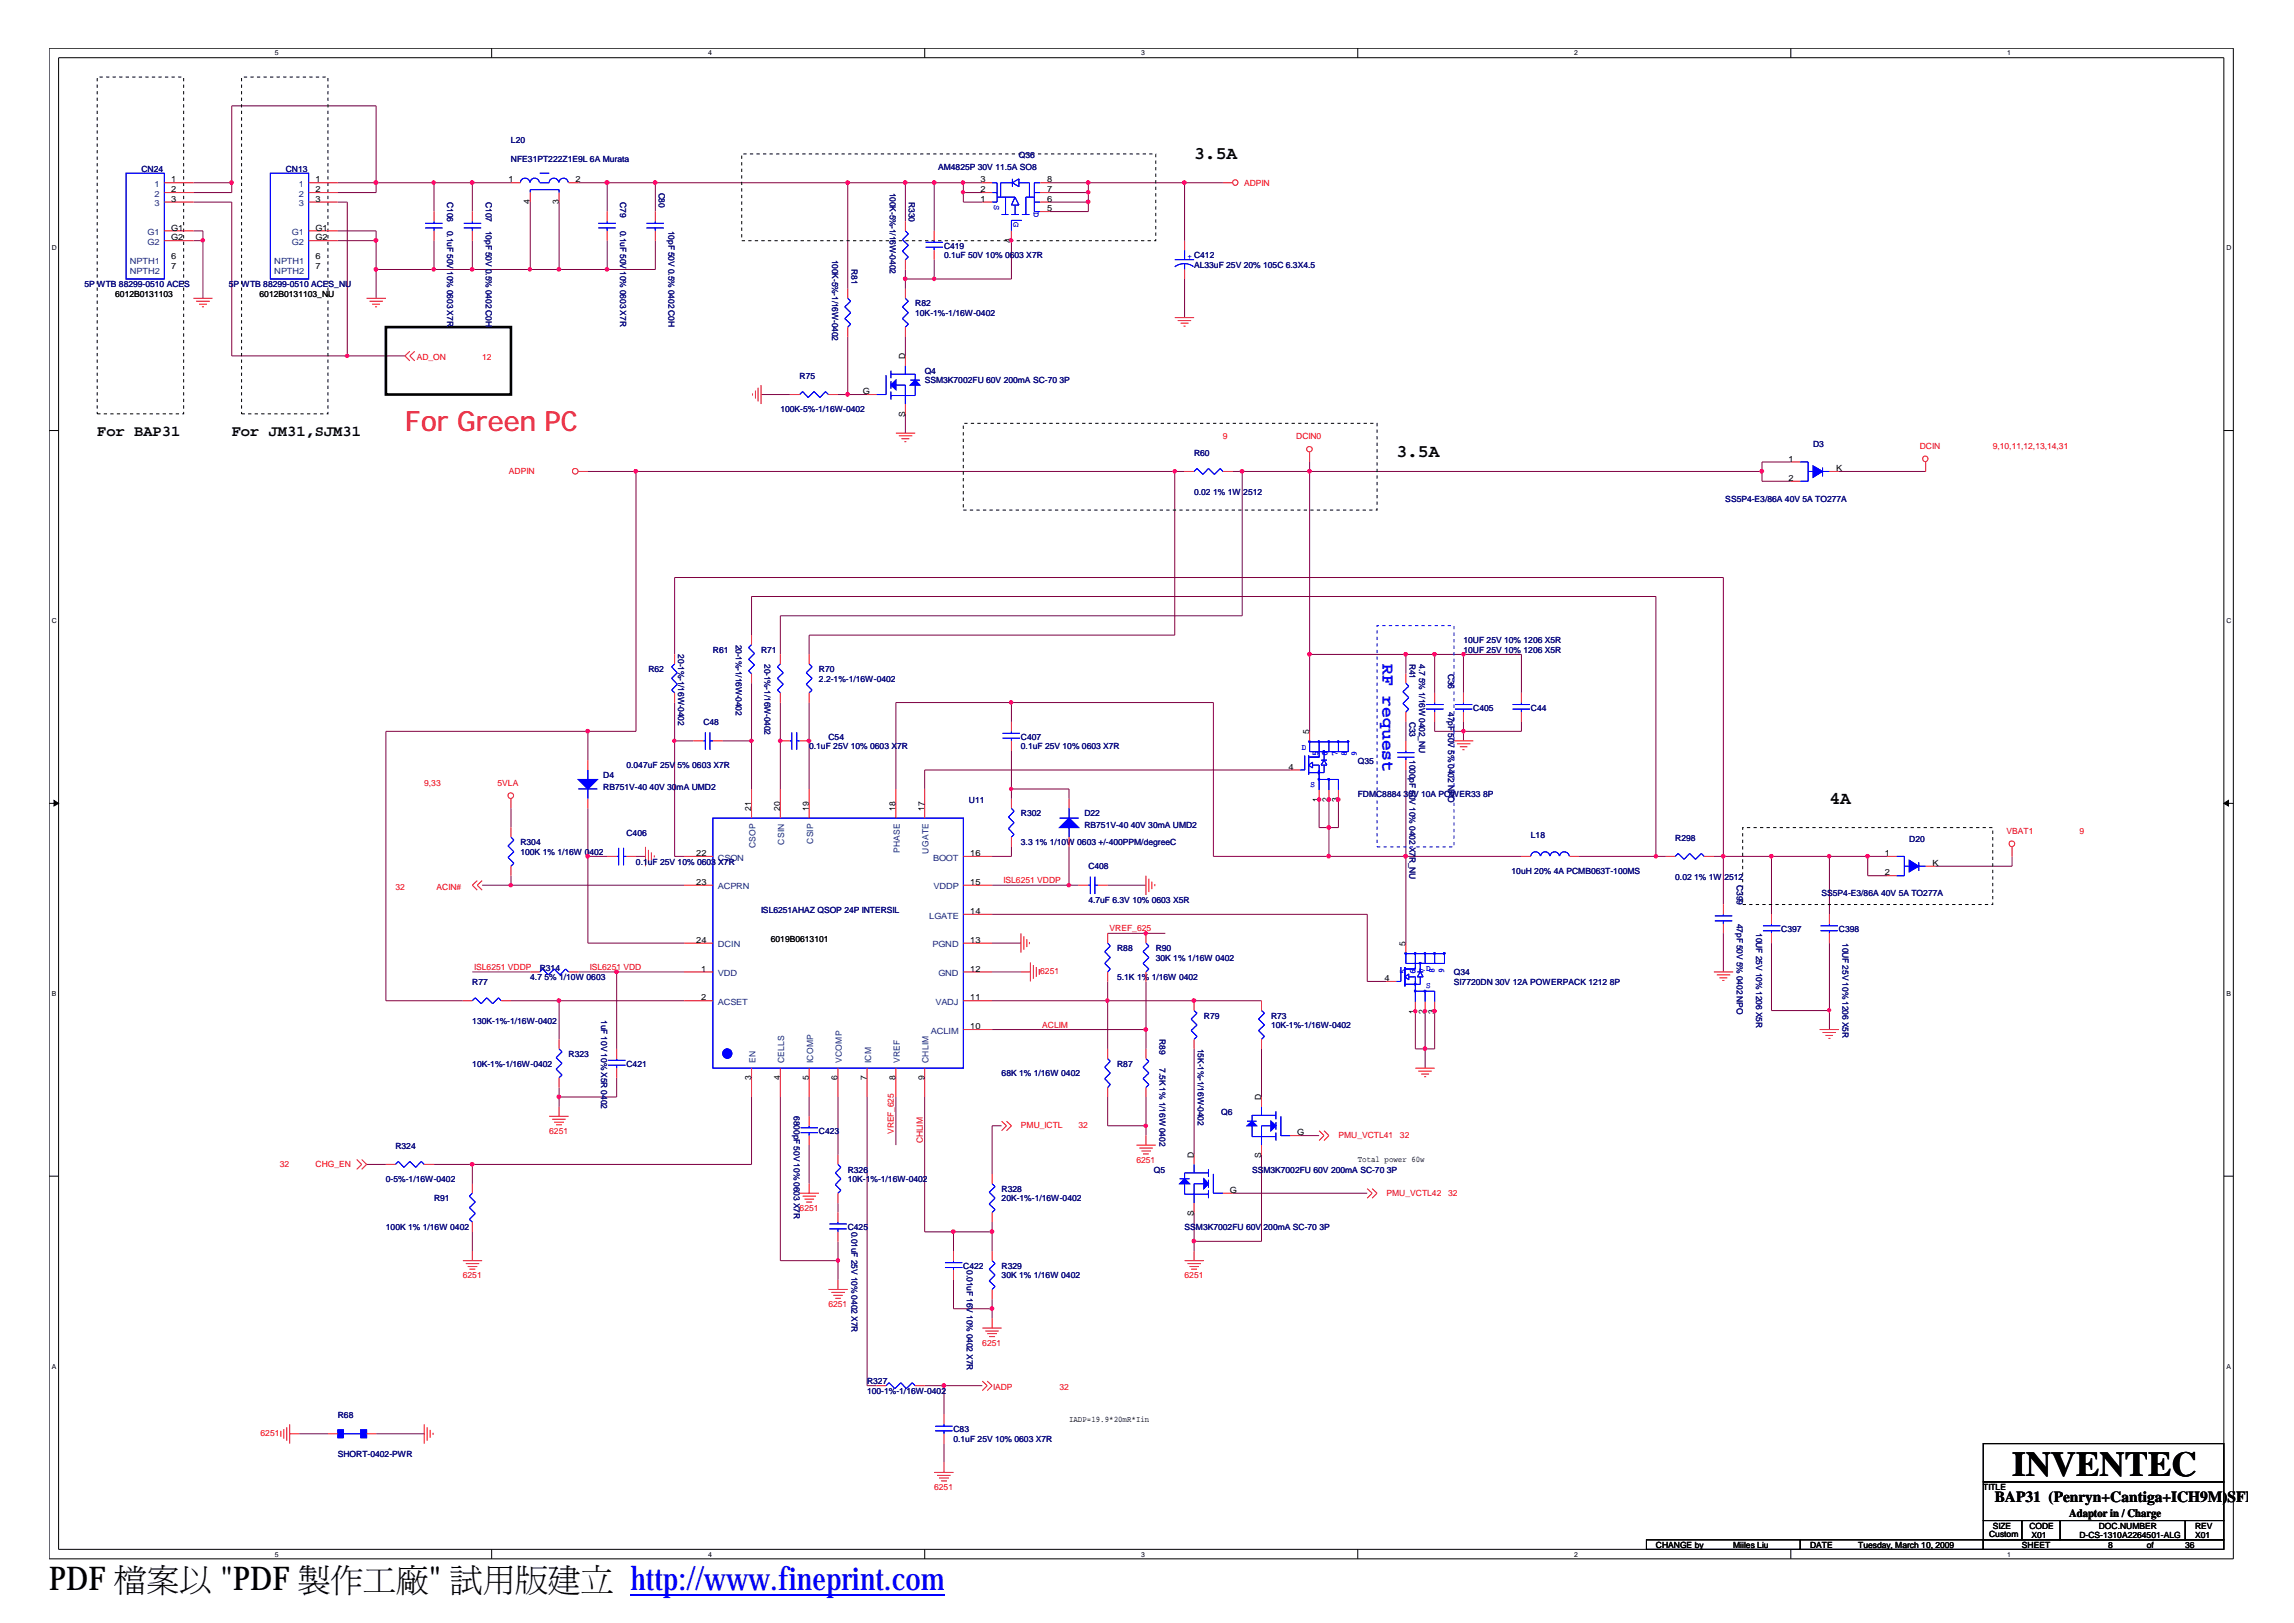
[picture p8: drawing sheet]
<svg xmlns="http://www.w3.org/2000/svg" width="297mm" height="210mm" viewBox="0 0 297 210" stroke-linecap="round" stroke-linejoin="round" font-family="sans-serif">
<defs><g id="words">
<text font-size="4.5" x="260.2" y="190.9">INVENTEC</text>
<g font-size="4.2">
<text x="6.3" y="205.7">PDF 檔</text>
<text x="19" y="205.7">案</text>
<text x="23.2" y="205.7">以製&quot; 試立</text>
<text x="28.5" y="205.7">&quot;PDF</text>
<text x="42.8" y="205.7">作</text>
<text x="47" y="205.7">工用</text>
<text x="51.2" y="205.7">廠版</text>
<text x="70.9" y="205.7">建</text>
</g>
<text font-size="4.2" fill="#00f" x="81.5" y="205.7">http://www.fineprint.com</text>
<text font-size="3.6" fill="#f00" x="52.4" y="55.8">For Green PC</text>
<g font-size="2.3">
<text x="154.4" y="20.6">3.5A</text>
<text x="180.6" y="59.2">3.5A</text>
<text x="236.6" y="103.9">4A</text>
</g>
<text font-size="2.3" fill="#00f" x="178.8" y="85.9" transform="rotate(90 178.8 85.9)">RF request</text>
<g font-size="2">
<text x="12.6" y="56.4">For BAP31</text>
<text x="30" y="56.4">For JM31,SJM31</text>
<text x="258" y="194.2">BAP31 (Penryn+Cantiga+ICH9M)SFF</text>
</g>
<text font-size="1.5" x="267.6" y="196.1">Adaptor in / Charge</text>
<g font-size="1.1" fill="#000080">
<text x="18.3" y="22.2">CN24</text>
<text x="37" y="22.2">CN13</text>
<text x="66.1" y="18.5">L20</text>
<text x="66.1" y="21">NFE31PT222Z1E9L 6A Murata</text>
<text x="121.3" y="22">AM4825P 30V 11.5A SO8</text>
<text x="131.8" y="20.5">Q36</text>
<text x="57.8" y="26.1" transform="rotate(90 57.8 26.1)">C106</text>
<text x="57.8" y="29.9" transform="rotate(90 57.8 29.9)">0.1uF 50V</text>
<text x="62.8" y="26.1" transform="rotate(90 62.8 26.1)">C107</text>
<text x="62.8" y="29.9" transform="rotate(90 62.8 29.9)">10pF 50V 0.5% 0402 C0H</text>
<text x="80.2" y="26.1" transform="rotate(90 80.2 26.1)">C79</text>
<text x="80.2" y="29.9" transform="rotate(90 80.2 29.9)">0.1uF 50V</text>
<text x="85.2" y="24.9" transform="rotate(90 85.2 24.9)">C80</text>
<text x="86.4" y="29.9" transform="rotate(90 86.4 29.9)">10pF 50V 0.5% 0402 C0H</text>
<text x="115.1" y="24.9" transform="rotate(90 115.1 24.9)">100K-5%-1/16W-0402</text>
<text x="117.6" y="26.1" transform="rotate(90 117.6 26.1)">R330</text>
<text x="57.8" y="35.1" transform="rotate(90 57.8 35.1)">10% 0603 X7R</text>
<text x="80.2" y="35.1" transform="rotate(90 80.2 35.1)">10% 0603 X7R</text>
<text x="107.6" y="33.6" transform="rotate(90 107.6 33.6)">100K-5%-1/16W-0402</text>
<text x="110.1" y="34.9" transform="rotate(90 110.1 34.9)">R81</text>
<text x="122.1" y="32.2">C419</text>
<text x="122.1" y="33.4">0.1uF 50V 10% 0603 X7R</text>
<text x="154.4" y="34.6">AL33uF 25V 20% 105C 6.3X4.5</text>
<text x="10.9" y="37.1">5P</text>
<text x="12.6" y="37.1">WTB 88299-0510 ACES</text>
<text x="29.6" y="37.1">5P</text>
<text x="31.2" y="37.1">WTB 88299-0510 ACES_NU</text>
<text x="118.4" y="39.6">R82</text>
<text x="118.4" y="40.9">10K-1%-1/16W-0402</text>
<text x="100.9" y="53.3">100K-5%-1/16W-0402</text>
<text x="103.4" y="49">R75</text>
<text x="119.6" y="48.4">Q4</text>
<text x="119.6" y="49.6">SSM3K7002FU 60V 200mA SC-70 3P</text>
<text x="154.4" y="58.9">R60</text>
<text x="234.5" y="57.8">D3</text>
<text x="154.4" y="64">0.02 1% 1W</text>
<text x="160.8" y="64">2512</text>
<text x="223.1" y="64.9">SS5P4-E3/86A 40V 5A TO277A</text>
<text x="95.2" y="83.4" transform="rotate(90 95.2 83.4)">20-1%-1/16W-0402</text>
<text x="189.3" y="83.2">10UF 25V 10% 1206 X5R</text>
<text x="83.9" y="86.9">R62</text>
<text x="87.7" y="84.6" transform="rotate(90 87.7 84.6)">20-1%-1/16W-0402</text>
<text x="92.2" y="84.4">R61</text>
<text x="98.4" y="84.4">R71</text>
<text x="98.9" y="85.9" transform="rotate(90 98.9 85.9)">20-1%-1/16W-0402</text>
<text x="105.9" y="86.9">R70</text>
<text x="105.9" y="88.2">2.2-1%-1/16W-0402</text>
<text x="182.3" y="85.9" transform="rotate(90 182.3 85.9)">R41</text>
<text x="183.6" y="85.9" transform="rotate(90 183.6 85.9)">4.7</text>
<text x="183.6" y="87.6" transform="rotate(90 183.6 87.6)">5% 1/16W 0402_NU</text>
<text x="187.3" y="87.1" transform="rotate(90 187.3 87.1)">C36</text>
<text x="189.3" y="84.4">10UF 25V 10% 1206 X5R</text>
<text x="91" y="93.8">C48</text>
<text x="107.1" y="95.6">C54</text>
<text x="132" y="95.6">C407</text>
<text x="182.3" y="93.4" transform="rotate(90 182.3 93.4)">C33</text>
<text x="187.3" y="92.1" transform="rotate(90 187.3 92.1)">47pF</text>
<text x="187.3" y="94.8" transform="rotate(90 187.3 94.8)">50V 5% 0402 NPO</text>
<text x="190.5" y="91.9">C405</text>
<text x="198" y="91.9">C44</text>
<text x="78" y="100.6">D4</text>
<text x="81" y="99.4">0.047uF 25V 5% 0603 X7R</text>
<text x="104.6" y="96.9">0.1uF 25V 10% 0603 X7R</text>
<text x="132" y="96.9">0.1uF 25V 10% 0603 X7R</text>
<text x="175.6" y="98.8">Q35</text>
<text x="182.3" y="98.3" transform="rotate(90 182.3 98.3)">1000pF 50V 10% 0402 X7</text>
<text x="78" y="102.1">RB751V-40 40V 30mA UMD2</text>
<text x="125.3" y="103.9">U11</text>
<text x="132" y="105.6">R302</text>
<text x="140.3" y="105.6">D22</text>
<text x="140.3" y="107.1">RB751V-40 40V 30mA UMD2</text>
<text x="175.6" y="103.1">FDMC8884 30V 10A POWER33 8P</text>
<text x="67.3" y="109.3">R304</text>
<text x="67.3" y="110.6">100K 1% 1/16W 0402</text>
<text x="81" y="108.1">C406</text>
<text x="82.3" y="111.8">0.1uF 25V 10% 0603 X7R</text>
<text x="132" y="109.3">3.3 1% 1/10W 0603 +/-400PPM/degreeC</text>
<text x="140.8" y="112.5">C408</text>
<text x="182.3" y="110.8" transform="rotate(90 182.3 110.8)">R_NU</text>
<text x="195.5" y="113.1">10uH 20% 4A PCMB063T-100MS</text>
<text x="198" y="108.3">L18</text>
<text x="216.7" y="108.7">R298</text>
<text x="216.7" y="113.8">0.02 1% 1W</text>
<text x="223" y="113.8">2512</text>
<text x="246.9" y="108.9">D20</text>
<text x="98.4" y="118">ISL6251AHAZ QSOP 24P IINTERSIL</text>
<text x="98.4" y="118">ISL6251AHAZ QSOP 24P NTERSIL</text>
<text x="140.8" y="116.8">4.7uF 6.3V 10% 0603 X5R</text>
<text x="224.6" y="114.5" transform="rotate(90 224.6 114.5)">C399</text>
<text x="224.6" y="119.5" transform="rotate(90 224.6 119.5)">47pF 50V 5% 0402 NPO</text>
<text x="235.6" y="115.9">SS5P4-E3/86A 40V 5A TO277A</text>
<text x="69.8" y="125.5">R314</text>
<text x="144.5" y="123">R88</text>
<text x="149.5" y="123">R90</text>
<text x="149.5" y="124.3">30K 1% 1/16W 0402</text>
<text x="227.1" y="120.7" transform="rotate(90 227.1 120.7)">10UF 25V 10% 1206 X5R</text>
<text x="230.4" y="120.5">C397</text>
<text x="237.8" y="120.5">C398</text>
<text x="238.3" y="122" transform="rotate(90 238.3 122)">10UF 25V 10% 1206 X5R</text>
<text x="61.1" y="127.4">R77</text>
<text x="68.6" y="126.8">4.7 5% 1/10W 0603</text>
<text x="77.8" y="131.9" transform="rotate(90 77.8 131.9)">1uF 10V 10% X5R 0402</text>
<text x="144.5" y="126.8">5.1K 1% 1/16W 0402</text>
<text x="155.7" y="131.8">R79</text>
<text x="164.4" y="131.8">R73</text>
<text x="188" y="126.1">Q34</text>
<text x="188" y="127.4">SI7720DN 30V 12A POWERPACK 1212 8P</text>
<text x="61.1" y="132.5">130K-1%-1/16W-0402</text>
<text x="61.1" y="138">10K-1%-1/16W-0402</text>
<text x="73.5" y="136.7">R323</text>
<text x="81" y="138">C421</text>
<text x="144.5" y="138">R87</text>
<text x="149.9" y="134.4" transform="rotate(90 149.9 134.4)">R89</text>
<text x="154.9" y="135.7" transform="rotate(90 154.9 135.7)">15K-1%-1/16W-0402</text>
<text x="164.4" y="133">10K-1%-1/16W-0402</text>
<text x="129.5" y="139.2">68K 1% 1/16W 0402</text>
<text x="149.9" y="138.1" transform="rotate(90 149.9 138.1)">7.5K 1% 1/16W 0402</text>
<text x="51.1" y="148.6">R324</text>
<text x="102.7" y="144.4" transform="rotate(90 102.7 144.4)">6800pF 50V 10% 0603 X7R</text>
<text x="105.9" y="146.7">C423</text>
<text x="157.9" y="144.2">Q6</text>
<text x="49.9" y="152.9">0-5%-1/16W-0402</text>
<text x="56.1" y="155.4">R91</text>
<text x="109.6" y="151.7">R326</text>
<text x="109.6" y="152.9">10K-1%-1/16W-0402</text>
<text x="129.5" y="154.1">R328</text>
<text x="129.5" y="155.4">20K-1%-1/16W-0402</text>
<text x="149.2" y="151.7">Q5</text>
<text x="161.9" y="151.7">SSM3K7002FU 60V 200mA SC-70 3P</text>
<text x="49.9" y="159.1">100K 1% 1/16W 0402</text>
<text x="109.6" y="159.1">C425</text>
<text x="110.1" y="159.3" transform="rotate(90 110.1 159.3)">0.01uF 25V 10% 0402 X7R</text>
<text x="153.2" y="159.1">SSM3K7002FU 60V 200mA SC-70 3P</text>
<text x="124.6" y="164.1">C422</text>
<text x="125.1" y="164.3" transform="rotate(90 125.1 164.3)">0.01uF 16V 10% 0402 X7R</text>
<text x="129.5" y="164.1">R329</text>
<text x="129.5" y="165.3">30K 1% 1/16W 0402</text>
<text x="112.1" y="179">R327</text>
<text x="43.7" y="183.4">R68</text>
<text x="112.1" y="180.3">100-1%-1/16W-0402</text>
<text x="123.3" y="185.3">C83</text>
<text x="43.7" y="188.5">SHORT-0402-PWR</text>
<text x="123.3" y="186.5">0.1uF 25V 10% 0603 X7R</text>
</g>
<g font-size="1.1">
<text x="22.1" y="23.6">1</text>
<text x="40.8" y="23.6">1</text>
<text x="65.8" y="23.6">1</text>
<text x="74.4" y="23.6">2</text>
<text x="126.8" y="23.6">3</text>
<text x="135.4" y="23.6">8</text>
<text x="22.1" y="24.9">2</text>
<text x="22.1" y="26.1">3</text>
<text x="22.1" y="29.8">G1</text>
<text x="40.8" y="24.9">2</text>
<text x="40.8" y="26.1">3</text>
<text x="40.8" y="29.8">G1</text>
<text x="68.5" y="26.4" transform="rotate(-90 68.5 26.4)">4</text>
<text x="72.3" y="26.4" transform="rotate(-90 72.3 26.4)">3</text>
<text x="126.8" y="26.1">1</text>
<text x="126.8" y="24.9">2</text>
<text x="135.4" y="27.3">5</text>
<text x="135.4" y="26.1">6</text>
<text x="135.4" y="24.9">7</text>
<text x="22.1" y="33.5">6</text>
<text x="22.1" y="34.8">7</text>
<text x="22.1" y="31.1">G2</text>
<text x="40.8" y="33.5">6</text>
<text x="40.8" y="34.8">7</text>
<text x="40.8" y="31.1">G2</text>
<text x="130.8" y="31.4" transform="rotate(-90 130.8 31.4)">4</text>
<text x="14.9" y="38.4">6012B0131103</text>
<text x="33.6" y="38.4">6012B0131103_NU</text>
<text x="117.1" y="46.4" transform="rotate(-90 117.1 46.4)">D</text>
<text x="111.6" y="51">G</text>
<text x="117.1" y="53.9" transform="rotate(-90 117.1 53.9)">S</text>
<text x="231.3" y="59.7">1</text>
<text x="231.3" y="62.2">2</text>
<text x="237.5" y="60.9">K</text>
<text x="169.3" y="94.9" transform="rotate(-90 169.3 94.9)">5</text>
<text x="166.6" y="99.5">4</text>
<text x="97.2" y="104.9" transform="rotate(-90 97.2 104.9)">21</text>
<text x="100.9" y="104.9" transform="rotate(-90 100.9 104.9)">20</text>
<text x="104.6" y="104.9" transform="rotate(-90 104.6 104.9)">19</text>
<text x="115.8" y="104.9" transform="rotate(-90 115.8 104.9)">18</text>
<text x="119.5" y="104.9" transform="rotate(-90 119.5 104.9)">17</text>
<text x="170.6" y="103.7" transform="rotate(-90 170.6 103.7)">1</text>
<text x="171.8" y="103.7" transform="rotate(-90 171.8 103.7)">2</text>
<text x="173.1" y="103.7" transform="rotate(-90 173.1 103.7)">3</text>
<text x="90" y="110.7">22</text>
<text x="125.5" y="110.7">16</text>
<text x="243.8" y="110.7">1</text>
<text x="243.8" y="113.2">2</text>
<text x="249.9" y="112">K</text>
<text x="90" y="114.4">23</text>
<text x="125.5" y="118.2">14</text>
<text x="125.5" y="114.4">15</text>
<text x="90" y="121.9">24</text>
<text x="90.7" y="125.7">1</text>
<text x="99.7" y="121.8">6019B0613101</text>
<text x="125.5" y="125.7">12</text>
<text x="125.5" y="121.9">13</text>
<text x="181.8" y="122.3" transform="rotate(-90 181.8 122.3)">5</text>
<text x="90.7" y="129.4">2</text>
<text x="125.5" y="129.4">11</text>
<text x="179.1" y="126.9">4</text>
<text x="183" y="131.1" transform="rotate(-90 183 131.1)">1</text>
<text x="184.3" y="131.1" transform="rotate(-90 184.3 131.1)">2</text>
<text x="185.5" y="131.1" transform="rotate(-90 185.5 131.1)">3</text>
<text x="125.5" y="133.1">10</text>
<text x="97.2" y="139.7" transform="rotate(-90 97.2 139.7)">3</text>
<text x="100.9" y="139.7" transform="rotate(-90 100.9 139.7)">4</text>
<text x="104.6" y="139.7" transform="rotate(-90 104.6 139.7)">5</text>
<text x="108.3" y="139.7" transform="rotate(-90 108.3 139.7)">6</text>
<text x="112.1" y="139.7" transform="rotate(-90 112.1 139.7)">7</text>
<text x="115.8" y="139.7" transform="rotate(-90 115.8 139.7)">8</text>
<text x="119.5" y="139.7" transform="rotate(-90 119.5 139.7)">9</text>
<text x="163.1" y="142.3" transform="rotate(-90 163.1 142.3)">D</text>
<text x="154.4" y="149.7" transform="rotate(-90 154.4 149.7)">D</text>
<text x="163.1" y="149.7" transform="rotate(-90 163.1 149.7)">S</text>
<text x="167.8" y="146.8">G</text>
<text x="159" y="154.3">G</text>
<text x="175.6" y="150.3">Total power 60w</text>
<text x="154.4" y="157.2" transform="rotate(-90 154.4 157.2)">S</text>
<text x="138.3" y="183.9">IADP=19.9*20mR*Iin</text>
<text x="256.5" y="192.7">TITLE</text>
<text x="257.7" y="197.7">SIZE</text>
<text x="262.5" y="197.7">CODE</text>
<text x="271.4" y="197.7">DOC.NUMBER</text>
<text x="283.9" y="197.7">REV</text>
<text x="214.2" y="200.2">CHANGE by</text>
<text x="224.2" y="200.2">Miiles Liu</text>
<text x="234.1" y="200.2">DATE</text>
<text x="240.3" y="200.2">Tuesday, March 10, 2009</text>
<text x="257.3" y="198.8">Custom</text>
<text x="261.5" y="200.2">SHEET</text>
<text x="262.7" y="198.9">X01</text>
<text x="268.9" y="198.9">D-CS-1310A2264501-ALG</text>
<text x="272.7" y="200.2">8</text>
<text x="277.7" y="200.2">of</text>
<text x="282.6" y="200.2">36</text>
<text x="283.9" y="198.9">X01</text>
</g>
<g font-size="1.1" fill="#004080">
<text x="20" y="24.2">1</text>
<text x="20" y="25.5">2</text>
<text x="20" y="26.7">3</text>
<text x="38.7" y="24.2">1</text>
<text x="38.7" y="25.5">2</text>
<text x="38.7" y="26.7">3</text>
<text x="16.8" y="34.1">NPTH1</text>
<text x="16.8" y="35.4">NPTH2</text>
<text x="19.1" y="30.4">G1</text>
<text x="19.1" y="31.7">G2</text>
<text x="35.5" y="34.1">NPTH1</text>
<text x="35.5" y="35.4">NPTH2</text>
<text x="37.8" y="30.4">G1</text>
<text x="37.8" y="31.7">G2</text>
<text x="92.8" y="111.3">CSON</text>
<text x="97.7" y="109.7" transform="rotate(-90 97.7 109.7)">CSOP</text>
<text x="101.4" y="109.2" transform="rotate(-90 101.4 109.2)">CSIN</text>
<text x="105.2" y="109.1" transform="rotate(-90 105.2 109.1)">CSIP</text>
<text x="116.4" y="110.3" transform="rotate(-90 116.4 110.3)">PHASE</text>
<text x="120.1" y="110.4" transform="rotate(-90 120.1 110.4)">UGATE</text>
<text x="120.7" y="111.3">BOOT</text>
<text x="92.8" y="115">ACPRN</text>
<text x="120.2" y="118.8">LGATE</text>
<text x="120.7" y="115">VDDP</text>
<text x="92.8" y="122.5">DCIN</text>
<text x="120.6" y="122.5">PGND</text>
<text x="92.8" y="126.3">VDD</text>
<text x="92.8" y="130">ACSET</text>
<text x="121" y="130">VADJ</text>
<text x="121.4" y="126.3">GND</text>
<text x="97.7" y="137.5" transform="rotate(-90 97.7 137.5)">EN</text>
<text x="101.4" y="137.5" transform="rotate(-90 101.4 137.5)">CELLS</text>
<text x="105.2" y="137.5" transform="rotate(-90 105.2 137.5)">ICOMP</text>
<text x="108.9" y="137.5" transform="rotate(-90 108.9 137.5)">VCOMP</text>
<text x="112.6" y="137.5" transform="rotate(-90 112.6 137.5)">ICM</text>
<text x="116.4" y="137.5" transform="rotate(-90 116.4 137.5)">VREF</text>
<text x="120.1" y="137.5" transform="rotate(-90 120.1 137.5)">CHLIM</text>
<text x="120.4" y="133.7">ACLIM</text>
</g>
<g font-size="1.1" fill="#00f">
<text x="128.6" y="26.5" transform="rotate(90 128.6 26.5)">S</text>
<text x="131.1" y="28.8" transform="rotate(90 131.1 28.8)">G</text>
<text x="133.7" y="27.4" transform="rotate(90 133.7 27.4)">D</text>
<text x="153.6" y="33.5">+ C412</text>
<text x="168.4" y="97">D</text>
<text x="169.5" y="101.7">S</text>
<text x="170.5" y="97.7" transform="rotate(-90 170.5 97.7)">5</text>
<text x="171.7" y="97.7" transform="rotate(-90 171.7 97.7)">6</text>
<text x="173" y="97.7" transform="rotate(-90 173 97.7)">7</text>
<text x="174.2" y="97.7" transform="rotate(-90 174.2 97.7)">8</text>
<text x="175.5" y="97.7" transform="rotate(-90 175.5 97.7)">9</text>
<text x="181.8" y="126" transform="rotate(-90 181.8 126)">5</text>
<text x="183" y="126" transform="rotate(-90 183 126)">6</text>
<text x="184.3" y="125.8" transform="rotate(-90 184.3 125.8)">7</text>
<text x="184.4" y="125.6">D</text>
<text x="185.5" y="125.8" transform="rotate(-90 185.5 125.8)">8</text>
<text x="186.8" y="125.8" transform="rotate(-90 186.8 125.8)">9</text>
<text x="184.4" y="127.7">S</text>
</g>
<g font-size="1.1" fill="#f00">
<text x="160.9" y="24.1">ADPIN</text>
<text x="53.9" y="46.5">AD_ON</text>
<text x="62.4" y="46.5">12</text>
<text x="158.2" y="56.8">9</text>
<text x="167.6" y="56.8">DCIN0</text>
<text x="248.3" y="58.1">DCIN</text>
<text x="257.7" y="58.1">9,10,11,12,13,14,31</text>
<text x="65.8" y="61.3">ADPIN</text>
<text x="54.9" y="101.6">9,33</text>
<text x="64.3" y="101.6">5VLA</text>
<text x="259.5" y="107.8">VBAT1</text>
<text x="268.9" y="107.8">9</text>
<text x="51.1" y="115.1">32</text>
<text x="56.5" y="115.1">ACIN#</text>
<text x="129.8" y="114.2">ISL6251 VDDP</text>
<text x="61.3" y="125.4">ISL6251 VDDP</text>
<text x="76.3" y="125.4">ISL6251 VDD</text>
<text x="134.5" y="126">6251</text>
<text x="143.5" y="120.5">VREF_625</text>
<text x="134.8" y="132.9">ACLIM</text>
<text x="71" y="146.7">6251</text>
<text x="115.6" y="146.6" transform="rotate(-90 115.6 146.6)">VREF_625</text>
<text x="119.3" y="147.8" transform="rotate(-90 119.3 147.8)">CHLIM</text>
<text x="132" y="145.9">PMU_ICTL</text>
<text x="139.5" y="145.9">32</text>
<text x="173.1" y="147.2">PMU_VCTL41</text>
<text x="181.1" y="147.2">32</text>
<text x="36.2" y="150.9">32</text>
<text x="40.8" y="150.9">CHG_EN</text>
<text x="147" y="150.4">6251</text>
<text x="179.3" y="154.7">PMU_VCTL42</text>
<text x="187.3" y="154.7">32</text>
<text x="103.4" y="156.6">6251</text>
<text x="59.9" y="165.3">6251</text>
<text x="153.2" y="165.3">6251</text>
<text x="107.1" y="169.1">6251</text>
<text x="127" y="174">6251</text>
<text x="128.4" y="179.8">IADP</text>
<text x="137" y="179.8">32</text>
<text x="33.7" y="185.8">6251</text>
<text x="120.8" y="192.7">6251</text>
</g>
<g font-size=".9">
<text x="35.6" y="7.2">5</text>
<text x="91.6" y="7.2">4</text>
<text x="147.6" y="7.2">3</text>
<text x="203.6" y="7.2">2</text>
<text x="259.6" y="7.2">1</text>
<text x="6.7" y="32.4">D</text>
<text x="288" y="32.4">D</text>
<text x="6.7" y="80.6">C</text>
<text x="288" y="80.6">C</text>
<text x="6.7" y="128.8">B</text>
<text x="288" y="128.8">B</text>
<text x="6.7" y="177">A</text>
<text x="288" y="177">A</text>
<text x="35.6" y="201.3">5</text>
<text x="91.6" y="201.3">4</text>
<text x="147.6" y="201.3">3</text>
<text x="203.6" y="201.3">2</text>
<text x="259.6" y="201.3">1</text>
</g>
</g></defs>
<g fill="none" stroke="#000" stroke-width=".13">
<path d="M6.3 6.2h282.5v195.4h-282.5zM7.6 7.5h280v192.9h-280zM63.6 6.2v1.3M119.6 6.2v1.3M175.6 6.2v1.3M231.6 6.2v1.3M6.3 55.7h1.3M287.6 55.7h1.2M6.3 103.9h1.3M287.6 103.9h1.2M6.3 152.1h1.3M287.6 152.1h1.2"/>
<path d="M212.9 199.2h19.9v1.2h-19.9zM232.8 199.2h23.7v1.2h-23.7zM256.5 186.7h31.1v5h-31.1zM256.5 196.7h5v2.5h-5zM256.5 199.2h31.1v1.2h-31.1zM256.5 191.7h31.1v5h-31.1zM261.5 196.7h4.9v2.5h-4.9zM266.4 196.7h16.2v2.5h-16.2zM282.6 196.7h5v2.5h-5zM63.6 200.4v1.2M119.6 200.4v1.2M175.6 200.4v1.2"/>
<path d="M231.6 200.4v1.2"/>
</g>
<g fill="#000" stroke="#000" stroke-width=".13">
<path d="M7 103.5l.6 .4-.6 .3z" fill-rule="evenodd"/>
<path d="M287.6 103.9l.6-.4v.7z" fill-rule="evenodd"/>
</g>
<g fill="none" stroke="#800040" stroke-width=".13">
<path d="M25 23.6h5M25 24.9h5v-11.2h18.6v11.2h-4.9M25 26.1h5v19.9h22.4M25 29.9h1.2v8.7M25 31.1h1.2M43.7 23.6h22.4M43.7 29.9h4.9v8.7M43.7 26.1h1.2v19.9M43.7 31.1h4.9M56.1 23.6v3.8M56.1 31.1v3.8M61.1 23.6v3.8"/>
<path d="M61.1 31.1v3.8M68.6 26.1v8.8M72.3 26.1v8.8M74.8 23.6h52.2M78.5 23.6v3.8M78.5 31.1v3.8M84.8 31.1v3.8h-36.2M84.8 23.6v3.8M109.6 23.6v13.8M117.1 23.6v5M117.1 34.9v2.5M120.8 23.6v6.3"/>
<path d="M120.8 33.6v2.5M124.6 23.6v2.5h2.4M124.6 24.9h2.4M130.8 29.9v6.2h-13.7M135.8 23.6h22.4M135.8 26.1h5M135.8 24.9h5M140.8 23.6v3.8h-5M153.2 23.6v7.5M153.2 36.1v5M98.4 51h3.8M108.4 51h3.7"/>
<path d="M109.6 43.6v7.4M117.1 43.6v2.4M117.1 53.5v2.5M169.4 59.7v34.9M231.6 59.7h-3.7v2.5h3.7M76 61h77.2M82.3 61v33.6h-32.4v34.8h10M151.9 61v21.1h-47.3v2.5M159.4 61h68.5M160.7 61v18.6h-59.8v5M237.8 61h11.2M76 94.6v3.7"/>
<path d="M87.2 90.9v19.9h1.3M87.2 84.6v-9.9h135.7v42.3M87.2 95.8h2.5M93.5 95.8h3.7M97.2 82.1v-5h117v33.7M97.2 88.4v13.6M100.9 90.9v11.1M104.6 90.9v11.1M130.8 90.9v2.5M130.8 97.1v6.2M166.9 99.6h-47.3v2.4M169.4 84.6h27.4v5"/>
<path d="M181.8 84.6v2.5M181.8 93.4v2.4M181.8 99.6v22.4M185.5 84.6v5M185.5 93.4v1.2h11.3v-1.2M189.3 84.6v5M189.3 93.4v2.4M62.4 114.5h26.1M66.1 104.5v2.5M66.1 113.3v1.2M76 110.8h2.5M76 104.5v17.5h12.5"/>
<path d="M82.3 110.8h1.2M115.9 102v-11.1h41v19.9h39.9M128.3 114.5h11.2M128.3 118.3h48.5v8.6h2.5M130.8 109.5v1.3h-2.5M130.8 102h7.5v1.3M138.3 109.5v5M143.3 114.5h4.9M170.6 103.3v3.7h2.5v-3.7M171.9 103.3v7.5M204.2 110.8h11.2M221.7 110.8h22.4"/>
<path d="M229.1 110.8v7.5M236.6 110.8v7.5M241.6 110.8v2.5h2.5M260.2 110.8v1.2h-9.9M61.1 125.7h7.5M66.1 129.4h22.4M72.3 129.4v5M74.8 125.7h13.7M79.8 139.4v2.5h-7.5M79.8 125.7v10M128.3 122h3.7M128.3 125.7h3.7"/>
<path d="M128.3 129.4h34.9M128.3 133.2h19.9M143.3 126.9v8.8M143.3 120.7h7.4M148.2 126.9v8.8M154.4 135.7v13.7M163.2 135.7v6.2M183 130.7v5h2.5v-5M184.3 130.7v7.4M222.9 120.7v5M229.1 122v8.7h7.5M236.6 122v11.2"/>
<path d="M47.4 150.6h2.5M61.1 150.6v2.5M61.1 159.3v2.5M72.3 140.6v2.5M97.2 141.9v8.7h-41.1M100.9 141.9v21.1h7.5M104.6 141.9v2.5M104.6 148.1v5M108.4 141.9v7.5M108.4 155.6v1.2M112.1 141.9v37.3h1.3M115.9 141.9v6.2"/>
<path d="M119.6 141.9v17.4h8.7M123.3 159.3v2.5M128.3 158v3.8M129.5 145.6h-1.2v6.2M143.3 141.9v3.7h4.9M148.2 141.9v5M154.4 156.8v5M159.4 154.3h17.4M163.2 149.4v11.1h-8.8M168.1 146.9h2.5M108.4 160.5v5M119.6 179.2h7.4"/>
<path d="M122.1 179.2v3.7M123.3 165.5v3.8h5M128.3 168v2.5M38.7 185.4h3.7M48.6 185.4h6.3M122.1 186.7v2.5"/>
</g>
<g fill="#f0f" stroke="#f0f" stroke-width=".13">
<path d="M48.4 34.7h.4l.1 .1-.1 .2-.2 .1-.2-.1z" fill-rule="evenodd"/>
<path d="M109.4 23.4h.4l.1 .2-.1 .2h-.2h-.2z" fill-rule="evenodd"/>
<path d="M124.4 23.4h.3l.1 .2-.1 .2h-.2h-.1z" fill-rule="evenodd"/>
<path d="M116.9 35.9h.3l.1 .1-.1 .2-.1 .1-.2-.1z" fill-rule="evenodd"/>
<path d="M120.7 35.9h.3v.1v.2l-.2 .1-.1-.1z" fill-rule="evenodd"/>
<path d="M130.6 30.9h.3l.1 .2-.1 .1-.1 .1-.2-.1z" fill-rule="evenodd"/>
<path d="M140.6 25.9h.3l.1 .2-.1 .2h-.2h-.1z" fill-rule="evenodd"/>
<path d="M109.4 50.8h.4l.1 .2-.1 .2h-.2h-.2z" fill-rule="evenodd"/>
<path d="M120.7 23.4h.3v.2v.2h-.2h-.1z" fill-rule="evenodd"/>
<path d="M124.4 24.7h.3l.1 .2-.1 .1-.2 .1-.1-.1z" fill-rule="evenodd"/>
<path d="M116.9 23.4h.3l.1 .2-.1 .2h-.1h-.2z" fill-rule="evenodd"/>
<path d="M78.3 34.7h.4v.1v.2l-.2 .1-.2-.1z" fill-rule="evenodd"/>
<path d="M72.1 34.7h.3l.1 .1-.1 .2-.1 .1-.2-.1z" fill-rule="evenodd"/>
<path d="M78.3 23.4h.4v.2v.2h-.2h-.2z" fill-rule="evenodd"/>
<path d="M60.9 23.4h.3l.1 .2-.1 .2h-.2h-.1z" fill-rule="evenodd"/>
<path d="M55.9 34.7h.3l.1 .1-.1 .2-.1 .1-.2-.1z" fill-rule="evenodd"/>
<path d="M84.6 23.4h.3l.1 .2-.1 .2h-.2h-.1z" fill-rule="evenodd"/>
<path d="M153 23.4h.3l.1 .2-.1 .2h-.1h-.2z" fill-rule="evenodd"/>
<path d="M140.6 23.4h.3l.1 .2-.1 .2h-.2h-.1z" fill-rule="evenodd"/>
<path d="M68.4 34.7h.3v.1v.2l-.2 .1-.1-.1z" fill-rule="evenodd"/>
<path d="M48.4 23.4h.4l.1 .2-.1 .2h-.2h-.2z" fill-rule="evenodd"/>
<path d="M48.4 23.4h.4l.1 .2-.1 .2h-.2h-.2z" fill-rule="evenodd"/>
<path d="M48.4 30.9h.4l.1 .2-.1 .1-.2 .1-.2-.1z" fill-rule="evenodd"/>
<path d="M241.4 110.6h.3l.1 .1-.1 .2-.2 .1-.1-.1z" fill-rule="evenodd"/>
<path d="M236.4 110.6h.3l.1 .1-.1 .2-.1 .1-.2-.1z" fill-rule="evenodd"/>
<path d="M172.9 103.2h.3l.1 .2-.1 .2h-.1h-.2z" fill-rule="evenodd"/>
<path d="M170.4 103.2h.3l.1 .2-.1 .2h-.1h-.2z" fill-rule="evenodd"/>
<path d="M181.6 110.6h.4v.1v.2l-.2 .1-.2-.1z" fill-rule="evenodd"/>
<path d="M182.9 130.6h.3l.1 .2-.1 .1-.2 .1-.1-.1z" fill-rule="evenodd"/>
<path d="M185.4 130.6h.3l.1 .2-.1 .1-.2 .1-.1-.1z" fill-rule="evenodd"/>
<path d="M121.9 179h.3l.1 .2-.1 .1-.2 .1-.1-.1z" fill-rule="evenodd"/>
<path d="M169.2 84.4h.3l.1 .2-.1 .2-.2 .1-.1-.1z" fill-rule="evenodd"/>
<path d="M181.6 84.4h.4v.2v.2l-.2 .1-.2-.1z" fill-rule="evenodd"/>
<path d="M189.1 94.4h.3l.1 .1-.1 .2-.1 .1-.2-.1z" fill-rule="evenodd"/>
<path d="M236.4 130.5h.3l.1 .2-.1 .1-.1 .1-.2-.1z" fill-rule="evenodd"/>
<path d="M75.8 110.6h.4v.1v.2l-.2 .1-.2-.1z" fill-rule="evenodd"/>
<path d="M130.6 90.7h.3l.1 .1-.1 .2-.1 .1-.2-.1z" fill-rule="evenodd"/>
<path d="M130.6 101.9h.3l.1 .1-.1 .2h-.1h-.2z" fill-rule="evenodd"/>
<path d="M138.1 114.3h.3l.1 .2-.1 .1-.2 .1-.1-.1z" fill-rule="evenodd"/>
<path d="M104.5 95.7h.3l.1 .1-.1 .2h-.2h-.1z" fill-rule="evenodd"/>
<path d="M100.7 95.7h.4v.1v.2h-.2h-.2z" fill-rule="evenodd"/>
<path d="M160.5 60.8h.3l.1 .1-.1 .2-.2 .1-.1-.1z" fill-rule="evenodd"/>
<path d="M97 95.7h.3l.1 .1-.1 .2h-.1h-.2z" fill-rule="evenodd"/>
<path d="M214 110.6h.3l.1 .1-.1 .2-.1 .1-.2-.1z" fill-rule="evenodd"/>
<path d="M87.1 95.7h.2l.1 .1-.1 .2h-.1h-.1z" fill-rule="evenodd"/>
<path d="M222.7 110.6h.3l.1 .1-.1 .2-.2 .1-.1-.1z" fill-rule="evenodd"/>
<path d="M148 145.4h.3l.1 .2-.1 .1-.1 .1-.2-.1z" fill-rule="evenodd"/>
<path d="M148 133h.3l.1 .2-.1 .1-.1 .1-.2-.1z" fill-rule="evenodd"/>
<path d="M184.1 135.5h.4v.1v.2l-.2 .1-.2-.1z" fill-rule="evenodd"/>
<path d="M184.1 130.6h.4v.2v.1l-.2 .1-.2-.1z" fill-rule="evenodd"/>
<path d="M75.8 94.4h.4v.1v.2l-.2 .1-.2-.1z" fill-rule="evenodd"/>
<path d="M65.9 114.3h.3l.1 .2-.1 .1-.2 .1-.1-.1z" fill-rule="evenodd"/>
<path d="M60.9 150.4h.3l.1 .2-.1 .1-.2 .1-.1-.1z" fill-rule="evenodd"/>
<path d="M79.6 125.5h.3l.1 .2-.1 .1-.2 .1-.1-.1z" fill-rule="evenodd"/>
<path d="M72.1 129.2h.3l.1 .2-.1 .2h-.1h-.2z" fill-rule="evenodd"/>
<path d="M171.7 106.8h.3l.1 .2-.1 .2h-.2h-.1z" fill-rule="evenodd"/>
<path d="M171.7 110.6h.3l.1 .1-.1 .2-.2 .1-.1-.1z" fill-rule="evenodd"/>
<path d="M171.7 103.2h.3l.1 .2-.1 .2h-.2h-.1z" fill-rule="evenodd"/>
<path d="M148 133h.3l.1 .2-.1 .1-.1 .1-.2-.1z" fill-rule="evenodd"/>
<path d="M228.9 110.6h.3l.1 .1-.1 .2-.1 .1-.2-.1z" fill-rule="evenodd"/>
<path d="M128.1 159.1h.3l.1 .2-.1 .1-.1 .1-.2-.1z" fill-rule="evenodd"/>
<path d="M151.8 60.8h.3v.1v.2l-.2 .1-.1-.1z" fill-rule="evenodd"/>
<path d="M82.1 60.8h.3l.1 .1-.1 .2-.2 .1-.1-.1z" fill-rule="evenodd"/>
<path d="M227.7 60.8h.3l.1 .1-.1 .2-.2 .1-.1-.1z" fill-rule="evenodd"/>
<path d="M169.2 60.8h.3l.1 .1-.1 .2-.2 .1-.1-.1z" fill-rule="evenodd"/>
<path d="M72.1 141.7h.3l.1 .1-.1 .2-.1 .1-.2-.1z" fill-rule="evenodd"/>
<path d="M123.1 159.1h.3l.1 .2-.1 .1-.1 .1-.2-.1z" fill-rule="evenodd"/>
<path d="M128.1 169.1h.3l.1 .1-.1 .2-.1 .1-.2-.1z" fill-rule="evenodd"/>
<path d="M143.1 129.2h.3v.2v.2h-.2h-.1z" fill-rule="evenodd"/>
<path d="M140.6 24.7h.3l.1 .2-.1 .1-.2 .1-.1-.1z" fill-rule="evenodd"/>
<path d="M148 120.6h.3l.1 .1-.1 .1-.1 .1-.2-.1z" fill-rule="evenodd"/>
<path d="M154.2 129.2h.4v.2v.2h-.2h-.2z" fill-rule="evenodd"/>
<path d="M48.4 30.9h.4l.1 .2-.1 .1-.2 .1-.2-.1z" fill-rule="evenodd"/>
<path d="M44.7 45.9h.3l.1 .1-.1 .2h-.1h-.2z" fill-rule="evenodd"/>
<path d="M181.6 110.6h.4v.1v.2l-.2 .1-.2-.1z" fill-rule="evenodd"/>
<path d="M185.4 84.4h.3l.1 .2-.1 .2-.2 .1-.1-.1z" fill-rule="evenodd"/>
<path d="M189.1 84.4h.3l.1 .2-.1 .2-.1 .1-.2-.1z" fill-rule="evenodd"/>
<path d="M108.2 162.8h.3l.1 .2-.1 .2-.1 .1-.2-.1z" fill-rule="evenodd"/>
<path d="M154.2 160.3h.4v.2v.2l-.2 .1-.2-.1z" fill-rule="evenodd"/>
<path d="M78.3 23.4h.4v.2v.2h-.2h-.2z" fill-rule="evenodd"/>
<path d="M60.9 34.7h.3l.1 .1-.1 .2-.2 .1-.1-.1z" fill-rule="evenodd"/>
<path d="M55.9 23.4h.3l.1 .2-.1 .2h-.1h-.2z" fill-rule="evenodd"/>
<path d="M120.7 23.4h.3v.2v.2h-.2h-.1z" fill-rule="evenodd"/>
<path d="M29.8 23.4h.3l.1 .2-.1 .2h-.2h-.1z" fill-rule="evenodd"/>
<path d="M26.1 30.9h.3l.1 .2-.1 .1-.2 .1-.1-.1z" fill-rule="evenodd"/>
<path d="M48.4 34.7h.4l.1 .1-.1 .2-.2 .1-.2-.1z" fill-rule="evenodd"/>
<path d="M109.4 23.4h.4l.1 .2-.1 .2h-.2h-.2z" fill-rule="evenodd"/>
<path d="M124.4 23.4h.3l.1 .2-.1 .2h-.2h-.1z" fill-rule="evenodd"/>
<path d="M116.9 35.9h.3l.1 .1-.1 .2-.1 .1-.2-.1z" fill-rule="evenodd"/>
<path d="M120.7 35.9h.3v.1v.2l-.2 .1-.1-.1z" fill-rule="evenodd"/>
<path d="M130.6 30.9h.3l.1 .2-.1 .1-.1 .1-.2-.1z" fill-rule="evenodd"/>
<path d="M140.6 25.9h.3l.1 .2-.1 .2h-.2h-.1z" fill-rule="evenodd"/>
<path d="M109.4 50.8h.4l.1 .2-.1 .2h-.2h-.2z" fill-rule="evenodd"/>
<path d="M120.7 23.4h.3v.2v.2h-.2h-.1z" fill-rule="evenodd"/>
<path d="M124.4 24.7h.3l.1 .2-.1 .1-.2 .1-.1-.1z" fill-rule="evenodd"/>
<path d="M116.9 23.4h.3l.1 .2-.1 .2h-.1h-.2z" fill-rule="evenodd"/>
<path d="M78.3 34.7h.4v.1v.2l-.2 .1-.2-.1z" fill-rule="evenodd"/>
<path d="M72.1 34.7h.3l.1 .1-.1 .2-.1 .1-.2-.1z" fill-rule="evenodd"/>
<path d="M78.3 23.4h.4v.2v.2h-.2h-.2z" fill-rule="evenodd"/>
<path d="M60.9 23.4h.3l.1 .2-.1 .2h-.2h-.1z" fill-rule="evenodd"/>
<path d="M55.9 34.7h.3l.1 .1-.1 .2-.1 .1-.2-.1z" fill-rule="evenodd"/>
<path d="M84.6 23.4h.3l.1 .2-.1 .2h-.2h-.1z" fill-rule="evenodd"/>
<path d="M153 23.4h.3l.1 .2-.1 .2h-.1h-.2z" fill-rule="evenodd"/>
<path d="M140.6 23.4h.3l.1 .2-.1 .2h-.2h-.1z" fill-rule="evenodd"/>
<path d="M68.4 34.7h.3v.1v.2l-.2 .1-.1-.1z" fill-rule="evenodd"/>
<path d="M48.4 23.4h.4l.1 .2-.1 .2h-.2h-.2z" fill-rule="evenodd"/>
<path d="M48.4 23.4h.4l.1 .2-.1 .2h-.2h-.2z" fill-rule="evenodd"/>
<path d="M48.4 30.9h.4l.1 .2-.1 .1-.2 .1-.2-.1z" fill-rule="evenodd"/>
<path d="M241.4 110.6h.3l.1 .1-.1 .2-.2 .1-.1-.1z" fill-rule="evenodd"/>
<path d="M236.4 110.6h.3l.1 .1-.1 .2-.1 .1-.2-.1z" fill-rule="evenodd"/>
<path d="M172.9 103.2h.3l.1 .2-.1 .2h-.1h-.2z" fill-rule="evenodd"/>
<path d="M170.4 103.2h.3l.1 .2-.1 .2h-.1h-.2z" fill-rule="evenodd"/>
<path d="M181.6 110.6h.4v.1v.2l-.2 .1-.2-.1z" fill-rule="evenodd"/>
<path d="M182.9 130.6h.3l.1 .2-.1 .1-.2 .1-.1-.1z" fill-rule="evenodd"/>
<path d="M185.4 130.6h.3l.1 .2-.1 .1-.2 .1-.1-.1z" fill-rule="evenodd"/>
<path d="M121.9 179h.3l.1 .2-.1 .1-.2 .1-.1-.1z" fill-rule="evenodd"/>
<path d="M169.2 84.4h.3l.1 .2-.1 .2-.2 .1-.1-.1z" fill-rule="evenodd"/>
<path d="M181.6 84.4h.4v.2v.2l-.2 .1-.2-.1z" fill-rule="evenodd"/>
<path d="M189.1 94.4h.3l.1 .1-.1 .2-.1 .1-.2-.1z" fill-rule="evenodd"/>
<path d="M236.4 130.5h.3l.1 .2-.1 .1-.1 .1-.2-.1z" fill-rule="evenodd"/>
<path d="M75.8 110.6h.4v.1v.2l-.2 .1-.2-.1z" fill-rule="evenodd"/>
<path d="M130.6 90.7h.3l.1 .1-.1 .2-.1 .1-.2-.1z" fill-rule="evenodd"/>
<path d="M130.6 101.9h.3l.1 .1-.1 .2h-.1h-.2z" fill-rule="evenodd"/>
<path d="M138.1 114.3h.3l.1 .2-.1 .1-.2 .1-.1-.1z" fill-rule="evenodd"/>
<path d="M104.5 95.7h.3l.1 .1-.1 .2h-.2h-.1z" fill-rule="evenodd"/>
<path d="M100.7 95.7h.4v.1v.2h-.2h-.2z" fill-rule="evenodd"/>
<path d="M160.5 60.8h.3l.1 .1-.1 .2-.2 .1-.1-.1z" fill-rule="evenodd"/>
<path d="M97 95.7h.3l.1 .1-.1 .2h-.1h-.2z" fill-rule="evenodd"/>
<path d="M214 110.6h.3l.1 .1-.1 .2-.1 .1-.2-.1z" fill-rule="evenodd"/>
<path d="M87.1 95.7h.2l.1 .1-.1 .2h-.1h-.1z" fill-rule="evenodd"/>
<path d="M222.7 110.6h.3l.1 .1-.1 .2-.2 .1-.1-.1z" fill-rule="evenodd"/>
<path d="M148 145.4h.3l.1 .2-.1 .1-.1 .1-.2-.1z" fill-rule="evenodd"/>
<path d="M148 133h.3l.1 .2-.1 .1-.1 .1-.2-.1z" fill-rule="evenodd"/>
<path d="M184.1 135.5h.4v.1v.2l-.2 .1-.2-.1z" fill-rule="evenodd"/>
<path d="M184.1 130.6h.4v.2v.1l-.2 .1-.2-.1z" fill-rule="evenodd"/>
<path d="M75.8 94.4h.4v.1v.2l-.2 .1-.2-.1z" fill-rule="evenodd"/>
<path d="M65.9 114.3h.3l.1 .2-.1 .1-.2 .1-.1-.1z" fill-rule="evenodd"/>
<path d="M60.9 150.4h.3l.1 .2-.1 .1-.2 .1-.1-.1z" fill-rule="evenodd"/>
<path d="M79.6 125.5h.3l.1 .2-.1 .1-.2 .1-.1-.1z" fill-rule="evenodd"/>
<path d="M72.1 129.2h.3l.1 .2-.1 .2h-.1h-.2z" fill-rule="evenodd"/>
<path d="M171.7 106.8h.3l.1 .2-.1 .2h-.2h-.1z" fill-rule="evenodd"/>
<path d="M171.7 110.6h.3l.1 .1-.1 .2-.2 .1-.1-.1z" fill-rule="evenodd"/>
<path d="M171.7 103.2h.3l.1 .2-.1 .2h-.2h-.1z" fill-rule="evenodd"/>
<path d="M148 133h.3l.1 .2-.1 .1-.1 .1-.2-.1z" fill-rule="evenodd"/>
<path d="M228.9 110.6h.3l.1 .1-.1 .2-.1 .1-.2-.1z" fill-rule="evenodd"/>
<path d="M128.1 159.1h.3l.1 .2-.1 .1-.1 .1-.2-.1z" fill-rule="evenodd"/>
<path d="M151.8 60.8h.3v.1v.2l-.2 .1-.1-.1z" fill-rule="evenodd"/>
<path d="M82.1 60.8h.3l.1 .1-.1 .2-.2 .1-.1-.1z" fill-rule="evenodd"/>
<path d="M227.7 60.8h.3l.1 .1-.1 .2-.2 .1-.1-.1z" fill-rule="evenodd"/>
<path d="M169.2 60.8h.3l.1 .1-.1 .2-.2 .1-.1-.1z" fill-rule="evenodd"/>
<path d="M72.1 141.7h.3l.1 .1-.1 .2-.1 .1-.2-.1z" fill-rule="evenodd"/>
<path d="M123.1 159.1h.3l.1 .2-.1 .1-.1 .1-.2-.1z" fill-rule="evenodd"/>
<path d="M128.1 169.1h.3l.1 .1-.1 .2-.1 .1-.2-.1z" fill-rule="evenodd"/>
<path d="M143.1 129.2h.3v.2v.2h-.2h-.1z" fill-rule="evenodd"/>
<path d="M140.6 24.7h.3l.1 .2-.1 .1-.2 .1-.1-.1z" fill-rule="evenodd"/>
<path d="M148 120.6h.3l.1 .1-.1 .1-.1 .1-.2-.1z" fill-rule="evenodd"/>
<path d="M154.2 129.2h.4v.2v.2h-.2h-.2z" fill-rule="evenodd"/>
<path d="M48.4 30.9h.4l.1 .2-.1 .1-.2 .1-.2-.1z" fill-rule="evenodd"/>
<path d="M44.7 45.9h.3l.1 .1-.1 .2h-.1h-.2z" fill-rule="evenodd"/>
<path d="M181.6 110.6h.4v.1v.2l-.2 .1-.2-.1z" fill-rule="evenodd"/>
<path d="M185.4 84.4h.3l.1 .2-.1 .2-.2 .1-.1-.1z" fill-rule="evenodd"/>
<path d="M189.1 84.4h.3l.1 .2-.1 .2-.1 .1-.2-.1z" fill-rule="evenodd"/>
<path d="M108.2 162.8h.3l.1 .2-.1 .2-.1 .1-.2-.1z" fill-rule="evenodd"/>
<path d="M154.2 160.3h.4v.2v.2l-.2 .1-.2-.1z" fill-rule="evenodd"/>
<path d="M78.3 23.4h.4v.2v.2h-.2h-.2z" fill-rule="evenodd"/>
<path d="M60.9 34.7h.3l.1 .1-.1 .2-.2 .1-.1-.1z" fill-rule="evenodd"/>
<path d="M55.9 23.4h.3l.1 .2-.1 .2h-.1h-.2z" fill-rule="evenodd"/>
<path d="M120.7 23.4h.3v.2v.2h-.2h-.1z" fill-rule="evenodd"/>
<path d="M29.8 23.4h.3l.1 .2-.1 .2h-.2h-.1z" fill-rule="evenodd"/>
<path d="M26.1 30.9h.3l.1 .2-.1 .1-.2 .1-.1-.1z" fill-rule="evenodd"/>
</g>
<g fill="none" stroke="#f00" stroke-width=".13">
<path d="M21.3 23.6h3.7M21.3 26.1h3.7M21.3 24.9h3.7M21.3 29.9h3.7M21.3 31.1h3.7M25 38.6h2.5M25.4 39h1.7M25.7 39.3h1.1M26.1 39.7h.3M39.9 23.6h3.8M39.9 26.1h3.8M39.9 24.9h3.8"/>
<path d="M39.9 29.9h3.8M39.9 31.1h3.8M47.4 38.6h2.5M47.8 39h1.7M48.1 39.3h1M48.5 39.7h.3M56.1 27.4v1.2M56.1 29.9v1.2M61.1 27.4v1.2M61.1 29.9v1.2M66.1 23.6h1.2M68.6 24.9v1.2"/>
<path d="M72.3 24.9v1.2M73.5 23.6h1.3M78.5 27.4v1.2M78.5 29.9v1.2M84.8 27.4v1.2M84.8 29.9v1.2M109.6 37.4v1.2M117.1 28.6v1.3M117.1 33.6v1.3M117.1 37.4v1.2M120.8 29.9v1.2M120.8 32.4v1.2"/>
<path d="M127 23.6h1.3M127 26.1h1.3M127 24.9h1.3M130.8 29.9v1.2M134.5 23.6h1.3M134.5 27.4h1.3M134.5 26.1h1.3M134.5 24.9h1.3M153.2 31.1v1.3M153.2 34.9v1.2M158.2 23.6h1.2M53 45.4l-.6 .6 .6 .7"/>
<path d="M53.6 45.4l-.6 .6 .6 .7M97.3 50.9v.3M97.7 50.5v1M98 50.1v1.8M98.4 49.8v2.5M102.2 51h1.2M107.1 51h1.3M109.6 42.3v1.3M112.1 51h1.3M115.9 56h2.5M116.2 56.4h1.8M116.6 56.7h1"/>
<path d="M117 57.1h.2M117.1 42.3v1.3M117.1 46v1.3M117.1 52.3v1.2M151.9 41.1h2.5M152.3 41.5h1.8M152.7 41.8h1M153.1 42.2h.2M169.4 58.5v1.2M231.6 59.7h1.2M249 59.7v1.3M74.8 61h1.2"/>
<path d="M153.2 61h1.2M158.2 61h1.2M231.6 62.2h1.2M236.6 61h1.2M76 98.3v1.3M87.2 84.6v1.3M87.2 89.6v1.3M89.7 95.8h1.3M92.2 95.8h1.3M97.2 82.1v1.3M97.2 87.1v1.3M100.9 95.8h1.3"/>
<path d="M100.9 84.6v1.3M100.9 89.6v1.3M103.4 95.8h1.2M104.6 84.6v1.3M104.6 89.6v1.3M130.8 93.4v1.2M130.8 95.8v1.3M166.9 99.6h1.2M169.4 94.6v1.2M181.8 87.1v1.3M181.8 92.1v1.3M181.8 95.8v1.3"/>
<path d="M181.8 98.3v1.3M185.5 89.6v1.3M185.5 92.1v1.3M188 95.8h2.5M188.4 96.2h1.8M188.8 96.6h1M189.1 97h.3M189.3 89.6v1.3M189.3 92.1v1.3M196.8 89.6v1.3M196.8 92.1v1.3M61.7 113.9l-.6 .6 .6 .6"/>
<path d="M62.4 113.9l-.7 .6 .7 .6M66.1 103.3v1.2M66.1 107v1.3M66.1 112v1.3M76 103.3v1.2M78.5 110.8h1.3M81 110.8h1.3M83.5 109.5v2.5M83.9 109.9v1.7M84.2 110.3v1M84.6 110.6v.3M88.5 114.5h3.7"/>
<path d="M88.5 110.8h3.7M97.2 102v3.8M100.9 102v3.8M104.6 102v3.8M115.9 102v3.8M119.6 102v3.8M124.6 118.3h3.7M124.6 114.5h3.7M124.6 110.8h3.7M130.8 103.3v1.2M130.8 108.3v1.2M138.3 103.3v1.2"/>
<path d="M138.3 108.3v1.2M139.5 114.5h1.3M142 114.5h1.3M148.2 113.3v2.5M148.6 113.6v1.8M149 114v1M149.4 114.4v.2M170.6 102.2v1.2M171.9 102.2v1.2M173.1 102.2v1.2M196.8 110.8h1.2M203 110.8h1.2"/>
<path d="M215.4 110.8h1.3M220.4 110.8h1.3M222.9 117v1.3M222.9 119.5v1.2M229.1 118.3v1.2M236.6 118.3v1.2M244.1 110.8h1.2M244.1 113.3h1.2M249 112h1.3M260.2 109.5v1.3M59.9 129.4h1.2M64.8 129.4h1.3"/>
<path d="M68.6 125.7h1.2M72.3 134.4v1.3M72.3 139.4v1.2M73.5 125.7h1.3M79.8 135.7v1.2M79.8 138.1v1.3M88.5 125.7h3.7M88.5 122h3.7M88.5 129.4h3.7M97.2 138.1v3.8M100.9 138.1v3.8M104.6 138.1v3.8"/>
<path d="M108.4 138.1v3.8M112.1 138.1v3.8M115.9 138.1v3.8M119.6 138.1v3.8M124.6 133.2h3.7M124.6 125.7h3.7M124.6 122h3.7M124.6 129.4h3.7M132 120.7v2.5M132 125.7h1.3M132.4 121.1v1.7M132.8 121.5v1"/>
<path d="M133.1 121.8v.3M133.3 124.5v2.4M133.6 124.8v1.8M134 125.1v1.2M134.4 125.3v.8M143.3 120.7v1.3M143.3 125.7v1.2M143.3 135.7v1.2M148.2 120.7v1.3M148.2 125.7v1.2M148.2 135.7v1.2M154.4 129.4v1.3"/>
<path d="M154.4 134.4v1.3M163.2 129.4v1.3M163.2 134.4v1.3M179.3 126.9h1.3M181.8 122v1.2M183 138.1h2.5M183 129.6v1.2M183.4 138.5h1.8M183.8 138.9h1M184.2 139.2h.2M184.3 129.6v1.2M185.5 129.6v1.2"/>
<path d="M221.7 125.7h2.5M222 126.1h1.8M222.4 126.5h1M222.8 126.8h.2M229.1 120.7v1.3M235.3 133.2h2.5M235.7 133.5h1.7M236.1 133.9h1M236.5 134.3h.2M236.6 120.7v1.3M46.1 150l.7 .6-.7 .6M46.8 150l.6 .6-.6 .6"/>
<path d="M49.9 150.6h1.2M54.9 150.6h1.2M61.1 153.1v1.2M61.1 158v1.3M71 144.4h2.5M71.4 144.8h1.8M71.7 145.1h1.2M71.9 145.5h.8M72.3 143.1v1.3M103.4 154.3h2.5M103.8 154.7h1.7M104.1 155.1h1.2"/>
<path d="M104.3 155.5h.7M104.6 144.4v1.2M104.6 146.9v1.2M104.6 153.1v1.2M108.4 149.4v1.2M108.4 154.3v1.3M108.4 156.8v1.2M108.4 159.3v1.2M128.3 151.8v1.3M128.3 156.8v1.2M129.5 145l.7 .6-.7 .6M130.2 145l.6 .6-.6 .6"/>
<path d="M143.3 140.6v1.3M147 148.1h2.5M147.4 148.5h1.7M147.6 148.9h1.2M147.8 149.2h.8M148.2 140.6v1.3M148.2 146.9v1.2M154.4 149.4v1.2M154.4 155.6v1.2M158.2 154.3h1.2M163.2 141.9v1.2M163.2 148.1v1.3"/>
<path d="M166.9 146.9h1.2M170.6 146.2l.6 .7-.6 .6M171.2 146.2l.7 .7-.7 .6M176.8 153.7l.7 .6-.7 .7M177.5 153.7l.6 .6-.6 .7M59.9 163h2.5M60.2 163.4h1.8M60.5 163.8h1.2M60.7 164.1h.8M61.1 161.8v1.2M107.1 166.8h2.5M107.5 167.1h1.8"/>
<path d="M107.8 167.5h1.2M108 167.9h.8M108.4 165.5v1.3M113.4 179.2h1.2M118.4 179.2h1.2M123.3 161.8v1.2M123.3 164.3v1.2M127 171.8h2.5M127 178.6l.7 .6-.7 .6M127.4 172.1h1.8M127.7 172.5h1.2M127.7 178.6l.6 .6-.6 .6"/>
<path d="M127.9 172.9h.8M128.3 161.8v1.2M128.3 166.8v1.2M128.3 170.5v1.3M153.2 163h2.5M153.6 163.4h1.7M153.8 163.8h1.3M154.1 164.1h.7M154.4 161.8v1.2M36.3 185.1v.7M36.7 184.8v1.3M37.1 184.6v1.7"/>
<path d="M37.5 185.4h1.2M37.5 184.2v2.5M42.4 185.4h1.3M47.4 185.4h1.2M54.9 184.2v2.5M55.2 184.6v1.7M55.6 184.9v1M56 185.3v.3M120.8 190.4h2.5M121.2 190.8h1.7M121.5 191.1h1.2M121.7 191.5h.8"/>
<path d="M122.1 182.9v1.3M122.1 185.4v1.3M122.1 189.2v1.2"/>
<circle cx="159.8" cy="23.6" r=".35"/>
<circle cx="169.4" cy="58.1" r=".36"/>
<circle cx="249" cy="59.3" r=".35"/>
<circle cx="74.4" cy="60.9" r=".37"/>
<circle cx="66.1" cy="102.9" r=".37"/>
<circle cx="260.2" cy="109.1" r=".37"/>
</g>
<path d="M49.9 42.3h16.2v8.7h-16.2z" fill="none" stroke="#000" stroke-width=".34"/>
<path d="M12.6 10h11.1v43.5h-11.1zM31.2 10h11.2v43.5h-11.2zM95.9 19.9h53.6v11.2h-53.6zM124.6 54.8h53.5v11.2h-53.5zM225.4 107h32.3v10h-32.3z" fill="none" stroke="#000" stroke-width=".13" stroke-dasharray=".4" stroke-linecap="butt"/>
<path d="M178.1 80.9h9.9v28.6h-9.9z" fill="none" stroke="#00f" stroke-width=".13" stroke-dasharray=".4" stroke-linecap="butt"/>
<g fill="none" stroke="#00f" stroke-width=".13">
<path d="M16.3 22.4h5v13.7h-5zM35 22.4h4.9v13.7h-4.9zM55 29.5h2.2M55 28.9h2.2M56.1 28.6v.3M56.1 29.5v.4M60 29.5h2.2M60 28.9h2.2M61.1 28.6v.3M61.1 29.5v.4M67.3 23.6a.62 .62 0 0 1 .6-.6 .62 .62 0 0 1 .6 .6M68.6 23.6a.59 .59 0 0 1 .6-.6 .59 .59 0 0 1 .6 .6"/>
<path d="M68.6 24.9v-.4h3.7v.4M69.8 23.6h1.2M69.8 22.4h1.2M71 23.6a.62 .62 0 0 1 .6-.6 .62 .62 0 0 1 .7 .6M72.3 23.6a.59 .59 0 0 1 .6-.6 .59 .59 0 0 1 .6 .6M77.4 29.5h2.2M77.4 28.9h2.2M78.5 28.6v.3M78.5 29.5v.4M83.6 29.5h2.3M83.6 28.9h2.3M84.8 28.6v.3"/>
<path d="M84.8 29.5v.4M109.6 38.6l.4 .4-.7 .7 .7 .7-.7 .8 .7 .7-.4 .4M117.1 38.6l.4 .4-.8 .7 .8 .7-.8 .8 .8 .7-.4 .4M117.1 29.9l.4 .3-.8 .8 .8 .7-.8 .8 .8 .7-.4 .4M119.7 32h2.3M119.7 31.3h2.3M120.8 31.1v.2M120.8 32v.4M128.3 23.6h.6v2.5h-.6M128.3 24.9h.6M128.9 25.5h2.4M129.5 27.7h.9"/>
<path d="M130 25.5v2.2M130.8 27.7h1M130.9 23.6h-1.5v1.9M130.9 23.6l.9-.5v1zM130.9 23.1v1M131.3 26.5v1.2M131.3 25.5l.5 1h-1zM131.8 23.6h1.3v1.9M132.2 27.7h.9M132.2 28.5h-1.4v1.4M133.8 25.5h-1.1v2.2M133.8 26.1h.7"/>
<path d="M133.8 24.9h.7M134.5 23.6h-.7v3.8h.7M151.9 33.6h2.5M153.2 32.4v1.2M153.2 34.1v.8M154.3 34.5a2.01 2.01 0 0 0-2.4 0M103.4 51l.4-.4 .7 .8 .8-.8 .7 .8 .8-.8 .3 .4M114.6 48.5v2.5h-1.2M115.2 47.9v1M115.2 49.3v1M115.2 50.6v1.1M115.2 48.4h3.2v.8"/>
<path d="M115.9 49.8h1.2v2.5M117.1 47.3v1.1M117.7 49.2h1.3M118.4 49.8v1.4h-3.2M232.8 59.7h1v2.5h-1M154.4 61l.4-.4 .8 .8 .7-.8 .8 .8 .7-.8 .4 .4M233.8 61h.7M235.7 60.5v1.1M235.7 61h.9M76 99.6v1.2M87.2 85.9l-.3 .3 .7 .8-.7 .7 .7 .8-.7 .8 .3 .3M91 95.8h.2"/>
<path d="M91.2 94.7v2.3M91.8 95.8h.4M91.8 94.7v2.3M97.2 83.4l-.4 .3 .8 .8-.8 .8 .8 .7-.8 .8 .4 .3M100.9 85.9l-.4 .3 .8 .8-.8 .7 .8 .8-.8 .8 .4 .3M102.2 95.8h.2M102.4 94.7v2.3M103 95.8h.4M103 94.7v2.3M104.6 85.9l.4 .3-.7 .8 .7 .7-.7 .8 .7 .8-.4 .3M129.7 95.5h2.2M129.7 94.8h2.2"/>
<path d="M130.8 94.6v.2M130.8 95.5v.3M168.7 97.7v1.9h-.6M169.2 97.7v2.5M169.2 98.9l.6-.3v.7zM169.4 95.9h5v1.3h-5zM169.8 98.9h.8v3.3M170.6 95.9v2h-1.4M170.9 98.3h.7M171.2 98.9v1h-2M171.2 97.2v1.1M171.2 98.3l.4 .6h-.7z"/>
<path d="M171.9 95.9v1.3M173.1 95.9v1.3M180.7 97.9h2.2M180.7 97.3h2.2M181.8 88.4l.4 .3-.8 .8 .8 .7-.8 .8 .8 .7-.4 .4M181.8 97.1v.2M181.8 97.9v.4M184.4 91.7h2.3M184.4 91.1h2.3M185.5 90.9v.2M185.5 91.7v.4M188.2 91.7h2.2"/>
<path d="M188.2 91.1h2.2M189.3 90.9v.2M189.3 91.7v.4M195.6 91.7h2.3M195.6 91.1h2.3M196.8 90.9v.2M196.8 91.7v.4M66.1 108.3l.4 .3-.8 .8 .8 .8-.8 .7 .8 .7-.4 .4M74.8 102h2.5M76 102v1.3M79.8 110.8h.2M80 109.7v2.2"/>
<path d="M80.6 110.8h.4M80.6 109.7v2.2M92.2 105.8h32.4v32.3h-32.4zM130.8 104.5l.3 .4-.7 .8 .7 .7-.7 .8 .7 .7-.3 .4M137 105.8h2.5M138.3 104.5v1.3M138.3 107v1.3M140.8 114.5h.2M141 113.4v2.2M141.6 114.5h.4M141.6 113.4v2.2M170.6 100.8h2.5v1.4"/>
<path d="M171.9 100.8v1.4M198 110.7a.62 .62 0 0 1 .6-.5 .62 .62 0 0 1 .6 .5M199.3 110.7a.59 .59 0 0 1 .6-.5 .59 .59 0 0 1 .5 .5M200.5 110.7a.59 .59 0 0 1 .6-.5 .59 .59 0 0 1 .6 .5M201.7 110.7a.62 .62 0 0 1 .6-.5 .62 .62 0 0 1 .6 .5M216.7 110.8l.3-.4 .8 .7 .7-.7 .8 .7 .7-.7 .4 .4M221.8 119.1h2.2M221.8 118.5h2.2M222.9 118.3v.2M222.9 119.1v.4M228 119.7h2.3M229.1 119.5v.2"/>
<path d="M235.5 119.7h2.2M236.6 119.5v.2M245.3 110.8h1v2.5h-1M246.3 112h.6M248.2 111.5v1.1M248.2 112h.8M61.1 129.4l.4-.4 .7 .8 .7-.8 .8 .8 .8-.8 .3 .4M69.8 125.7l.4-.4 .7 .8 .8-.8 .7 .8 .8-.8 .3 .4M72.3 135.7l.4 .3-.8 .8 .8 .7-.8 .8 .8 .7-.4 .4M78.7 137.8h2.2M78.7 137.1h2.2M79.8 136.9v.2"/>
<path d="M79.8 137.8v.3M143.3 122l.3 .4-.7 .7 .7 .7-.7 .8 .7 .7-.3 .4M143.3 136.9l.3 .4-.7 .7 .7 .8-.7 .7 .7 .8-.3 .3M148.2 122l.4 .4-.8 .7 .8 .7-.8 .8 .8 .7-.4 .4M148.2 136.9l.4 .4-.8 .7 .8 .8-.8 .7 .8 .8-.4 .3M154.4 130.7l.4 .3-.7 .8 .7 .8-.7 .7 .7 .7-.4 .4M163.2 130.7l.3 .3-.7 .8 .7 .8-.7 .7 .7 .7-.3 .4M181.2 125.1v1.8h-.6M181.7 125.1v2.5M181.7 126.3l.5-.3v.7zM181.8 123.3h5v1.3h-5zM182.2 126.3h.8v3.3"/>
<path d="M183 128.2h2.5v1.4M183 123.3v2h-1.3M183.3 125.7h.8M183.7 126.3v1h-2M183.7 124.6v1.1M183.7 125.7l.4 .6h-.8zM184.3 123.3v1.3M184.3 128.2v1.4M185.5 123.3v1.3M228 120.4h2.3M229.1 120.4v.3M235.5 120.4h2.2"/>
<path d="M236.6 120.4v.3M51.1 150.6l.4-.4 .7 .8 .8-.8 .8 .8 .7-.8 .4 .4M61.1 154.3l-.4 .4 .8 .8-.8 .7 .8 .7-.8 .8 .4 .3M103.5 146.5h2.3M103.5 145.9h2.3M104.6 145.6v.3M104.6 146.5v.4M107.3 158.9h2.2M107.3 158.3h2.2M108.4 158v.3M108.4 158.9v.4M108.4 150.6l.4 .4-.8 .7 .8 .8-.8 .7 .8 .7-.4 .4"/>
<path d="M128.3 153.1l.4 .4-.8 .7 .8 .8-.8 .7 .8 .7-.4 .4M152.6 152.5h1.2M153.2 153.1v1.3h3.1M154.4 150.6v1.1M155.7 153.1h-1.3v2.5M156.3 151.7h-3.1v.8M156.3 151.2v1M156.3 152.6v1M156.3 153.9v1.1M156.9 151.8v2.5h1.3M161.3 145h1.2M161.9 145.6v1.4h3.1"/>
<path d="M163.2 143.1v1.1M164.4 145.6h-1.2v2.5M165 143.7v1.1M165 145.1v1M165 146.5v1M165 144.2h-3.1v.8M165.7 144.4v2.5h1.2M114.6 179.2l.4-.4 .7 .8 .8-.8 .7 .8 .8-.8 .4 .4M122.2 163.9h2.3M122.2 163.3h2.3M123.3 163v.3M123.3 163.9v.4"/>
<path d="M128.3 163l.4 .4-.8 .7 .8 .8-.8 .8 .8 .7-.4 .4M44 185.1l-.3 .3M44.4 185.4h2.3M120.9 185.1h2.3M120.9 184.5h2.3M122.1 184.2v.3M122.1 185.1v.3"/>
</g>
<g fill="#00f" stroke="#00f" stroke-width=".13">
<path d="M234.5 60.3l1.2 .7-1.2 .7z" fill-rule="evenodd"/>
<path d="M234.5 60.3l1.2 .7-1.2 .7z" fill-rule="evenodd"/>
<path d="M170.5 100.7h.1v.1h-.1z" fill-rule="evenodd"/>
<path d="M170.5 99.8h.1v.2h-.1z" fill-rule="evenodd"/>
<path d="M171.1 97.1h.2v.1h-.2z" fill-rule="evenodd"/>
<path d="M171.8 100.7h.1v.1h-.1z" fill-rule="evenodd"/>
<path d="M174.3 95.8h.1v.2h-.1z" fill-rule="evenodd"/>
<path d="M173 95.8h.1v.2h-.1z" fill-rule="evenodd"/>
<path d="M171.8 95.8h.1v.2h-.1z" fill-rule="evenodd"/>
<path d="M170.5 95.8h.1v.2h-.1z" fill-rule="evenodd"/>
<path d="M169.3 95.8h.1v.2h-.1z" fill-rule="evenodd"/>
<path d="M170.5 100.7h.1v.1h-.1z" fill-rule="evenodd"/>
<path d="M170.5 99.8h.1v.2h-.1z" fill-rule="evenodd"/>
<path d="M171.1 97.1h.2v.1h-.2z" fill-rule="evenodd"/>
<path d="M171.8 100.7h.1v.1h-.1z" fill-rule="evenodd"/>
<path d="M174.3 95.8h.1v.2h-.1z" fill-rule="evenodd"/>
<path d="M173 95.8h.1v.2h-.1z" fill-rule="evenodd"/>
<path d="M171.8 95.8h.1v.2h-.1z" fill-rule="evenodd"/>
<path d="M170.5 95.8h.1v.2h-.1z" fill-rule="evenodd"/>
<path d="M169.3 95.8h.1v.2h-.1z" fill-rule="evenodd"/>
<path d="M164.4 145l.6 .6-.6 .6z" fill-rule="evenodd"/>
<path d="M161.3 145.6l.6-.6 .6 .6z" fill-rule="evenodd"/>
<path d="M164.4 145l.6 .6-.6 .6z" fill-rule="evenodd"/>
<path d="M161.3 145.6l.6-.6 .6 .6z" fill-rule="evenodd"/>
<path d="M74.8 100.8h2.5l-1.3 1.2z" fill-rule="evenodd"/>
<path d="M74.8 100.8h2.5l-1.3 1.2z" fill-rule="evenodd"/>
<path d="M115.9 49.2v1.2l-.7-.6z" fill-rule="evenodd"/>
<path d="M118.4 49.2l.6 .6h-1.3z" fill-rule="evenodd"/>
<path d="M115.9 49.2v1.2l-.7-.6z" fill-rule="evenodd"/>
<path d="M118.4 49.2l.6 .6h-1.3z" fill-rule="evenodd"/>
<path d="M182.9 128.1h.2v.1h-.2z" fill-rule="evenodd"/>
<path d="M182.9 127.2h.2v.1h-.2z" fill-rule="evenodd"/>
<path d="M183.6 124.5l.2 .1h-.2z" fill-rule="evenodd"/>
<path d="M184.2 128.1h.2v.1h-.2z" fill-rule="evenodd"/>
<path d="M186.7 123.2h.2v.2h-.2z" fill-rule="evenodd"/>
<path d="M185.4 123.2h.2v.2h-.2z" fill-rule="evenodd"/>
<path d="M184.2 123.2h.2v.2h-.2z" fill-rule="evenodd"/>
<path d="M182.9 123.2h.2v.2h-.2z" fill-rule="evenodd"/>
<path d="M181.7 123.2h.2v.2h-.2z" fill-rule="evenodd"/>
<path d="M182.9 128.1h.2v.1h-.2z" fill-rule="evenodd"/>
<path d="M182.9 127.2h.2v.1h-.2z" fill-rule="evenodd"/>
<path d="M183.6 124.5l.2 .1h-.2z" fill-rule="evenodd"/>
<path d="M184.2 128.1h.2v.1h-.2z" fill-rule="evenodd"/>
<path d="M186.7 123.2h.2v.2h-.2z" fill-rule="evenodd"/>
<path d="M185.4 123.2h.2v.2h-.2z" fill-rule="evenodd"/>
<path d="M184.2 123.2h.2v.2h-.2z" fill-rule="evenodd"/>
<path d="M182.9 123.2h.2v.2h-.2z" fill-rule="evenodd"/>
<path d="M181.7 123.2h.2v.2h-.2z" fill-rule="evenodd"/>
<path d="M246.9 111.3l1.3 .7-1.3 .7z" fill-rule="evenodd"/>
<path d="M246.9 111.3l1.3 .7-1.3 .7z" fill-rule="evenodd"/>
<path d="M155.7 152.5l.6 .6-.6 .6z" fill-rule="evenodd"/>
<path d="M153.2 152.5l.6 .6h-1.2z" fill-rule="evenodd"/>
<path d="M155.7 152.5l.6 .6-.6 .6z" fill-rule="evenodd"/>
<path d="M153.2 152.5l.6 .6h-1.2z" fill-rule="evenodd"/>
<path d="M137 107l1.3-1.2 1.2 1.2z" fill-rule="evenodd"/>
<path d="M137 107l1.3-1.2 1.2 1.2z" fill-rule="evenodd"/>
<path d="M43.7 184.9h.7v1h-.7z" fill-rule="evenodd"/>
<path d="M46.7 184.9h.7v1h-.7z" fill-rule="evenodd"/>
<path d="M43.7 184.9h.7v1h-.7z" fill-rule="evenodd"/>
<path d="M46.7 184.9h.7v1h-.7z" fill-rule="evenodd"/>
<circle cx="94.1" cy="136.3" r=".6"/>
</g>
<path d="M81.5 206.2h40.7" fill="none" stroke="#00f" stroke-width=".21"/>
<use href="#words"/>
</svg>
